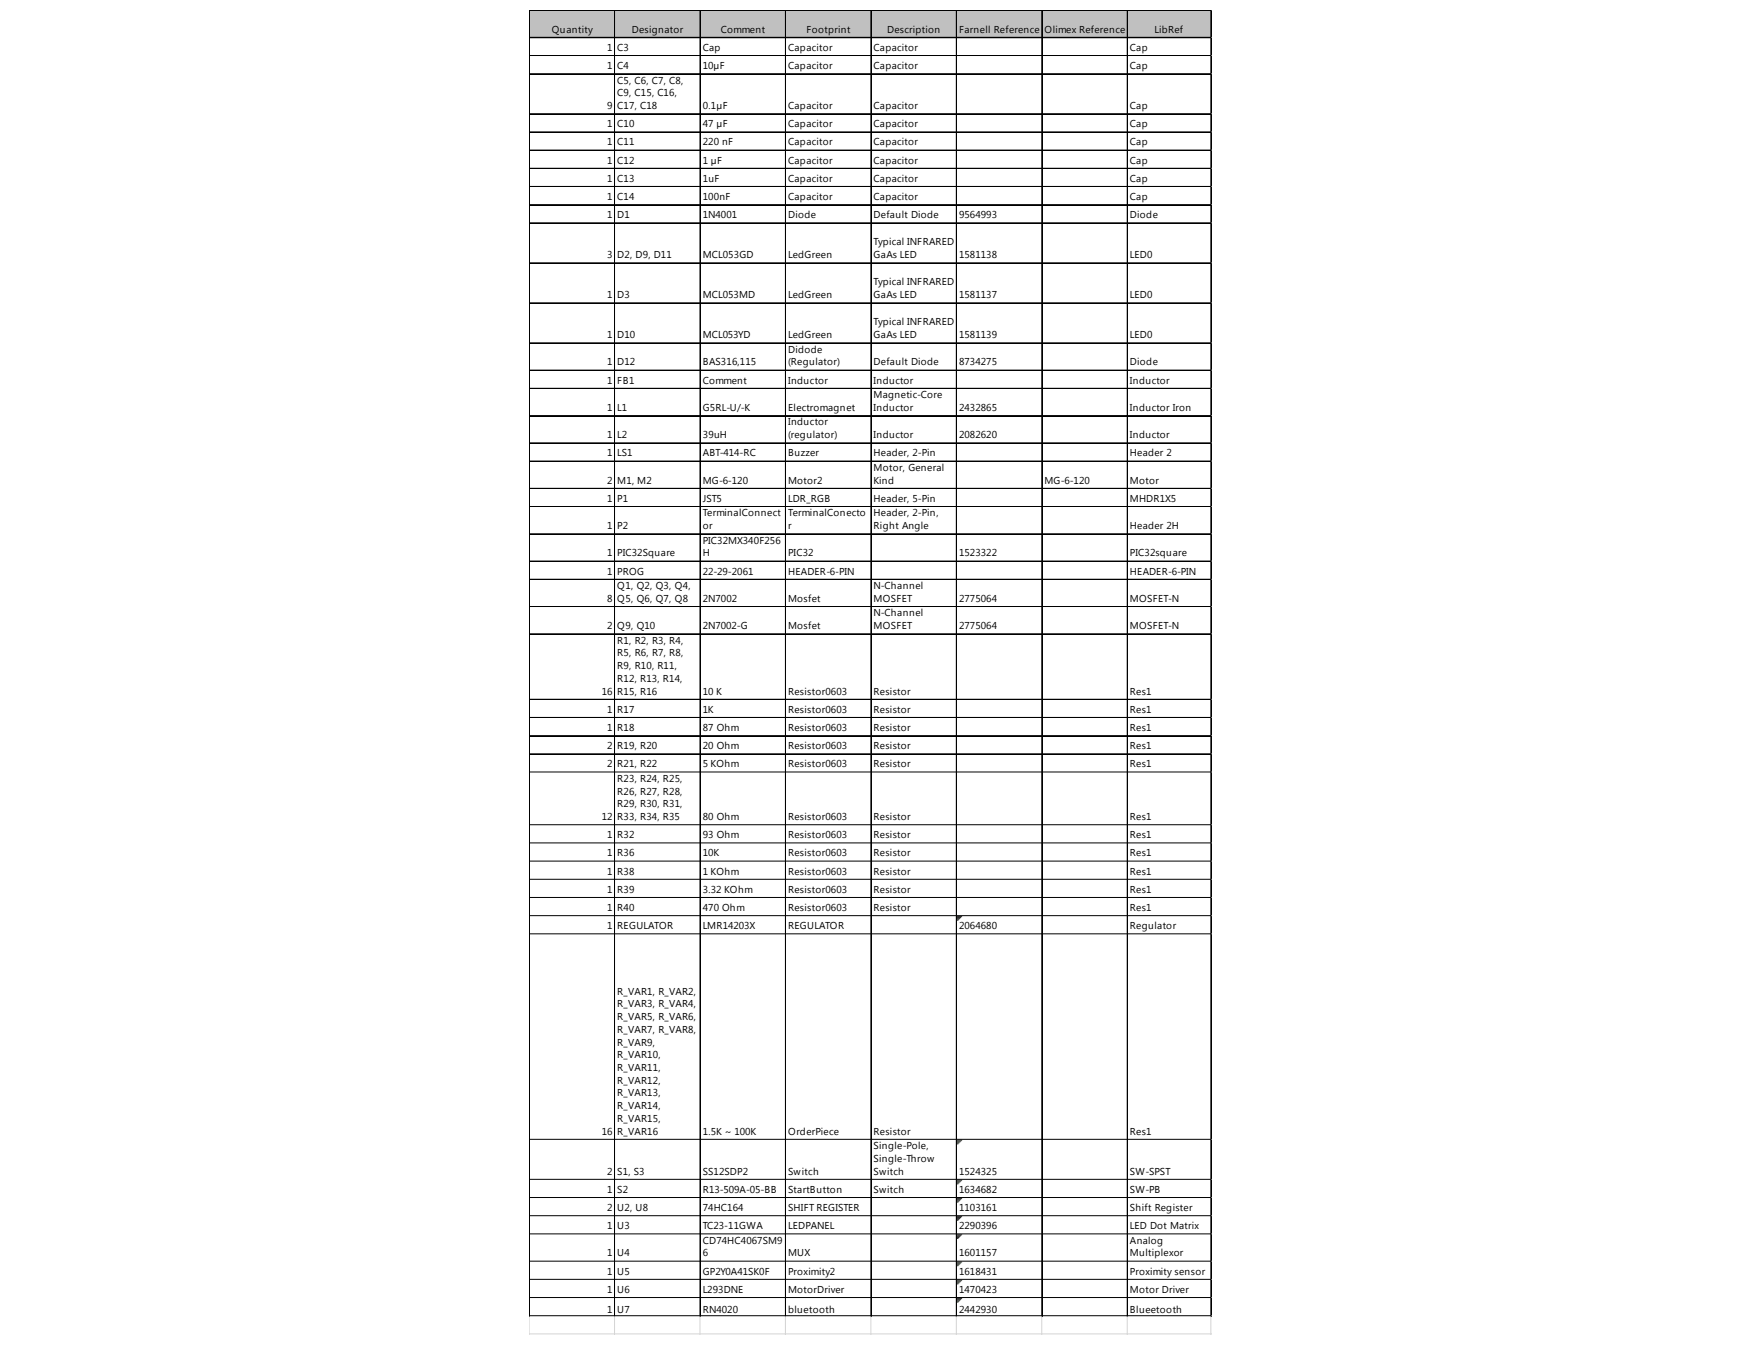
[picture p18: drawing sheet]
<svg xmlns="http://www.w3.org/2000/svg" width="279mm" height="216mm" viewBox="0 0 279 216" stroke-linecap="round" stroke-linejoin="round" font-family="sans-serif">
<defs><g id="words">
<g font-size="1.6">
<text x="88.5" y="5.2">Quantity</text>
<text x="101.3" y="5.2">Designator</text>
<text x="115.6" y="5.2">Comment</text>
<text x="129.3" y="5.2">Footprint</text>
<text x="142.2" y="5.2">Description</text>
<text x="153.7" y="5.2">Farnell Reference</text>
<text x="167.4" y="5.2">Olimex Reference</text>
<text x="185.1" y="5.2">LibRef</text>
<text x="97.3" y="8.2">1</text>
<text x="97.3" y="11.1">1</text>
<text x="98.9" y="8.2">C3</text>
<text x="98.9" y="11.1">C4</text>
<text x="112.6" y="8.2">Cap</text>
<text x="112.6" y="11.1">10µF</text>
<text x="126.3" y="8.2">Capacitor</text>
<text x="126.3" y="11.1">Capacitor</text>
<text x="140" y="8.2">Capacitor</text>
<text x="140" y="11.1">Capacitor</text>
<text x="181.1" y="8.2">Cap</text>
<text x="181.1" y="11.1">Cap</text>
<text x="97.3" y="17.5">9</text>
<text x="98.9" y="13.4">C5, C6, C7, C8,</text>
<text x="98.9" y="15.4">C9, C15, C16,</text>
<text x="98.9" y="17.5">C17, C18</text>
<text x="112.6" y="17.5">0.1µF</text>
<text x="126.3" y="17.5">Capacitor</text>
<text x="140" y="17.5">Capacitor</text>
<text x="181.1" y="17.5">Cap</text>
<text x="97.3" y="20.4">1</text>
<text x="97.3" y="23.3">1</text>
<text x="98.9" y="20.4">C10</text>
<text x="98.9" y="23.3">C11</text>
<text x="112.6" y="20.4">47 µF</text>
<text x="112.6" y="23.3">220 nF</text>
<text x="126.3" y="20.4">Capacitor</text>
<text x="126.3" y="23.3">Capacitor</text>
<text x="140" y="20.4">Capacitor</text>
<text x="140" y="23.3">Capacitor</text>
<text x="181.1" y="20.4">Cap</text>
<text x="181.1" y="23.3">Cap</text>
<text x="97.3" y="26.2">1</text>
<text x="97.3" y="29.1">1</text>
<text x="98.9" y="26.2">C12</text>
<text x="98.9" y="29.1">C13</text>
<text x="112.6" y="26.2">1 µF</text>
<text x="112.6" y="29.1">1uF</text>
<text x="126.3" y="26.2">Capacitor</text>
<text x="126.3" y="29.1">Capacitor</text>
<text x="140" y="26.2">Capacitor</text>
<text x="140" y="29.1">Capacitor</text>
<text x="181.1" y="26.2">Cap</text>
<text x="181.1" y="29.1">Cap</text>
<text x="97.3" y="32.1">1</text>
<text x="97.3" y="35">1</text>
<text x="98.9" y="32.1">C14</text>
<text x="98.9" y="35">D1</text>
<text x="112.6" y="32.1">100nF</text>
<text x="112.6" y="35">1N4001</text>
<text x="126.3" y="32.1">Capacitor</text>
<text x="126.3" y="35">Diode</text>
<text x="140" y="32.1">Capacitor</text>
<text x="140" y="35">Default Diode</text>
<text x="153.7" y="35">9564993</text>
<text x="181.1" y="32.1">Cap</text>
<text x="181.1" y="35">Diode</text>
<text x="97.3" y="41.4">3</text>
<text x="98.9" y="41.4">D2, D9, D11</text>
<text x="112.6" y="41.4">MCL053GD</text>
<text x="126.3" y="41.4">LedGreen</text>
<text x="140" y="39.3">Typical INFRARED</text>
<text x="140" y="41.4">GaAs LED</text>
<text x="153.7" y="41.4">1581138</text>
<text x="181.1" y="41.4">LED0</text>
<text x="97.3" y="47.8">1</text>
<text x="98.9" y="47.8">D3</text>
<text x="112.6" y="47.8">MCL053MD</text>
<text x="126.3" y="47.8">LedGreen</text>
<text x="140" y="45.7">Typical INFRARED</text>
<text x="140" y="47.8">GaAs LED</text>
<text x="153.7" y="47.8">1581137</text>
<text x="181.1" y="47.8">LED0</text>
<text x="140" y="52.2">Typical INFRARED</text>
<text x="97.3" y="54.2">1</text>
<text x="97.3" y="58.6">1</text>
<text x="98.9" y="54.2">D10</text>
<text x="98.9" y="58.6">D12</text>
<text x="112.6" y="54.2">MCL053YD</text>
<text x="112.6" y="58.6">BAS316,115</text>
<text x="126.3" y="54.2">LedGreen</text>
<text x="126.3" y="56.5">Didode</text>
<text x="126.3" y="58.6">(Regulator)</text>
<text x="140" y="54.2">GaAs LED</text>
<text x="140" y="58.6">Default Diode</text>
<text x="153.7" y="54.2">1581139</text>
<text x="153.7" y="58.6">8734275</text>
<text x="181.1" y="54.2">LED0</text>
<text x="181.1" y="58.6">Diode</text>
<text x="97.3" y="61.5">1</text>
<text x="97.3" y="65.9">1</text>
<text x="98.9" y="61.5">FB1</text>
<text x="98.9" y="65.9">L1</text>
<text x="112.6" y="61.5">Comment</text>
<text x="112.6" y="65.9">G5RL-U/-K</text>
<text x="126.3" y="61.5">Inductor</text>
<text x="126.3" y="65.9">Electromagnet</text>
<text x="140" y="61.5">Inductor</text>
<text x="140" y="63.8">Magnetic-Core</text>
<text x="140" y="65.9">Inductor</text>
<text x="153.7" y="65.9">2432865</text>
<text x="181.1" y="61.5">Inductor</text>
<text x="181.1" y="65.9">Inductor Iron</text>
<text x="97.3" y="70.2">1</text>
<text x="98.9" y="70.2">L2</text>
<text x="112.6" y="70.2">39uH</text>
<text x="126.3" y="68.2">Inductor</text>
<text x="126.3" y="70.2">(regulator)</text>
<text x="140" y="70.2">Inductor</text>
<text x="153.7" y="70.2">2082620</text>
<text x="181.1" y="70.2">Inductor</text>
<text x="97.3" y="73.1">1</text>
<text x="97.3" y="77.5">2</text>
<text x="98.9" y="73.1">LS1</text>
<text x="98.9" y="77.5">M1, M2</text>
<text x="112.6" y="73.1">ABT-414-RC</text>
<text x="112.6" y="77.5">MG-6-120</text>
<text x="126.3" y="73.1">Buzzer</text>
<text x="126.3" y="77.5">Motor2</text>
<text x="140" y="73.1">Header, 2-Pin</text>
<text x="140" y="75.5">Motor, General</text>
<text x="140" y="77.5">Kind</text>
<text x="167.4" y="77.5">MG-6-120</text>
<text x="181.1" y="73.1">Header 2</text>
<text x="181.1" y="77.5">Motor</text>
<text x="97.3" y="80.4">1</text>
<text x="98.9" y="80.4">P1</text>
<text x="112.6" y="80.4">JST5</text>
<text x="112.6" y="82.8">TerminalConnect</text>
<text x="126.3" y="80.4">LDR_RGB</text>
<text x="126.3" y="82.8">TerminalConecto</text>
<text x="140" y="80.4">Header, 5-Pin</text>
<text x="140" y="82.8">Header, 2-Pin,</text>
<text x="181.1" y="80.4">MHDR1X5</text>
<text x="97.3" y="84.8">1</text>
<text x="97.3" y="89.2">1</text>
<text x="98.9" y="84.8">P2</text>
<text x="98.9" y="89.2">PIC32Square</text>
<text x="112.6" y="84.8">or</text>
<text x="112.6" y="87.1">PIC32MX340F256</text>
<text x="112.6" y="89.2">H</text>
<text x="126.3" y="84.8">r</text>
<text x="126.3" y="89.2">PIC32</text>
<text x="140" y="84.8">Right Angle</text>
<text x="153.7" y="89.2">1523322</text>
<text x="181.1" y="84.8">Header 2H</text>
<text x="181.1" y="89.2">PIC32square</text>
<text x="97.3" y="92.1">1</text>
<text x="98.9" y="92.1">PROG</text>
<text x="98.9" y="94.4">Q1, Q2, Q3, Q4,</text>
<text x="112.6" y="92.1">22-29-2061</text>
<text x="126.3" y="92.1">HEADER-6-PIN</text>
<text x="140" y="94.4">N-Channel</text>
<text x="181.1" y="92.1">HEADER-6-PIN</text>
<text x="97.3" y="96.5">8</text>
<text x="97.3" y="100.8">2</text>
<text x="98.9" y="96.5">Q5, Q6, Q7, Q8</text>
<text x="98.9" y="100.8">Q9, Q10</text>
<text x="112.6" y="96.5">2N7002</text>
<text x="112.6" y="100.8">2N7002-G</text>
<text x="126.3" y="96.5">Mosfet</text>
<text x="126.3" y="100.8">Mosfet</text>
<text x="140" y="96.5">MOSFET</text>
<text x="140" y="98.8">N-Channel</text>
<text x="140" y="100.8">MOSFET</text>
<text x="153.7" y="96.5">2775064</text>
<text x="153.7" y="100.8">2775064</text>
<text x="181.1" y="96.5">MOSFET-N</text>
<text x="181.1" y="100.8">MOSFET-N</text>
<text x="98.9" y="103.2">R1, R2, R3, R4,</text>
<text x="98.9" y="105.2">R5, R6, R7, R8,</text>
<text x="98.9" y="107.2">R9, R10, R11,</text>
<text x="96.5" y="111.3">16</text>
<text x="98.9" y="109.3">R12, R13, R14,</text>
<text x="98.9" y="111.3">R15, R16</text>
<text x="112.6" y="111.3">10 K</text>
<text x="126.3" y="111.3">Resistor0603</text>
<text x="140" y="111.3">Resistor</text>
<text x="181.1" y="111.3">Res1</text>
<text x="97.3" y="114.2">1</text>
<text x="97.3" y="117.2">1</text>
<text x="98.9" y="114.2">R17</text>
<text x="98.9" y="117.2">R18</text>
<text x="112.6" y="114.2">1K</text>
<text x="112.6" y="117.2">87 Ohm</text>
<text x="126.3" y="114.2">Resistor0603</text>
<text x="126.3" y="117.2">Resistor0603</text>
<text x="140" y="114.2">Resistor</text>
<text x="140" y="117.2">Resistor</text>
<text x="181.1" y="114.2">Res1</text>
<text x="181.1" y="117.2">Res1</text>
<text x="97.3" y="120.1">2</text>
<text x="97.3" y="123">2</text>
<text x="98.9" y="120.1">R19, R20</text>
<text x="98.9" y="123">R21, R22</text>
<text x="98.9" y="125.3">R23, R24, R25,</text>
<text x="112.6" y="120.1">20 Ohm</text>
<text x="112.6" y="123">5 KOhm</text>
<text x="126.3" y="120.1">Resistor0603</text>
<text x="126.3" y="123">Resistor0603</text>
<text x="140" y="120.1">Resistor</text>
<text x="140" y="123">Resistor</text>
<text x="181.1" y="120.1">Res1</text>
<text x="181.1" y="123">Res1</text>
<text x="96.5" y="131.4">12</text>
<text x="98.9" y="127.4">R26, R27, R28,</text>
<text x="98.9" y="129.4">R29, R30, R31,</text>
<text x="98.9" y="131.4">R33, R34, R35</text>
<text x="112.6" y="131.4">80 Ohm</text>
<text x="126.3" y="131.4">Resistor0603</text>
<text x="140" y="131.4">Resistor</text>
<text x="181.1" y="131.4">Res1</text>
<text x="97.3" y="134.4">1</text>
<text x="97.3" y="137.3">1</text>
<text x="98.9" y="134.4">R32</text>
<text x="98.9" y="137.3">R36</text>
<text x="112.6" y="134.4">93 Ohm</text>
<text x="112.6" y="137.3">10K</text>
<text x="126.3" y="134.4">Resistor0603</text>
<text x="126.3" y="137.3">Resistor0603</text>
<text x="140" y="134.4">Resistor</text>
<text x="140" y="137.3">Resistor</text>
<text x="181.1" y="134.4">Res1</text>
<text x="181.1" y="137.3">Res1</text>
<text x="97.3" y="140.2">1</text>
<text x="97.3" y="143.1">1</text>
<text x="98.9" y="140.2">R38</text>
<text x="98.9" y="143.1">R39</text>
<text x="112.6" y="140.2">1 KOhm</text>
<text x="112.6" y="143.1">3.32 KOhm</text>
<text x="126.3" y="140.2">Resistor0603</text>
<text x="126.3" y="143.1">Resistor0603</text>
<text x="140" y="140.2">Resistor</text>
<text x="140" y="143.1">Resistor</text>
<text x="181.1" y="140.2">Res1</text>
<text x="181.1" y="143.1">Res1</text>
<text x="97.3" y="146">1</text>
<text x="97.3" y="148.9">1</text>
<text x="98.9" y="146">R40</text>
<text x="98.9" y="148.9">REGULATOR</text>
<text x="112.6" y="146">470 Ohm</text>
<text x="112.6" y="148.9">LMR14203X</text>
<text x="126.3" y="146">Resistor0603</text>
<text x="126.3" y="148.9">REGULATOR</text>
<text x="140" y="146">Resistor</text>
<text x="153.7" y="148.9">2064680</text>
<text x="181.1" y="146">Res1</text>
<text x="181.1" y="148.9">Regulator</text>
<text x="98.9" y="159.4">R_VAR1, R_VAR2,</text>
<text x="98.9" y="161.5">R_VAR3, R_VAR4,</text>
<text x="98.9" y="163.5">R_VAR5, R_VAR6,</text>
<text x="98.9" y="165.5">R_VAR7, R_VAR8,</text>
<text x="98.9" y="167.6">R_VAR9,</text>
<text x="98.9" y="169.6">R_VAR10,</text>
<text x="98.9" y="171.7">R_VAR11,</text>
<text x="98.9" y="173.7">R_VAR12,</text>
<text x="98.9" y="175.7">R_VAR13,</text>
<text x="98.9" y="177.8">R_VAR14,</text>
<text x="98.9" y="179.8">R_VAR15,</text>
<text x="96.5" y="181.9">16</text>
<text x="98.9" y="181.9">R_VAR16</text>
<text x="112.6" y="181.9">1.5K ~ 100K</text>
<text x="126.3" y="181.9">OrderPiece</text>
<text x="140" y="181.9">Resistor</text>
<text x="140" y="184.2">Single-Pole,</text>
<text x="181.1" y="181.9">Res1</text>
<text x="97.3" y="188.3">2</text>
<text x="97.3" y="191.2">1</text>
<text x="98.9" y="188.3">S1, S3</text>
<text x="98.9" y="191.2">S2</text>
<text x="112.6" y="188.3">SS12SDP2</text>
<text x="112.6" y="191.2">R13-509A-05-BB</text>
<text x="126.3" y="188.3">Switch</text>
<text x="126.3" y="191.2">StartButton</text>
<text x="140" y="186.2">Single-Throw</text>
<text x="140" y="188.3">Switch</text>
<text x="140" y="191.2">Switch</text>
<text x="153.7" y="188.3">1524325</text>
<text x="153.7" y="191.2">1634682</text>
<text x="181.1" y="188.3">SW-SPST</text>
<text x="181.1" y="191.2">SW-PB</text>
<text x="97.3" y="194.1">2</text>
<text x="97.3" y="197">1</text>
<text x="98.9" y="194.1">U2, U8</text>
<text x="98.9" y="197">U3</text>
<text x="112.6" y="194.1">74HC164</text>
<text x="112.6" y="197">TC23-11GWA</text>
<text x="126.3" y="194.1">SHIFT REGISTER</text>
<text x="126.3" y="197">LEDPANEL</text>
<text x="153.7" y="194.1">1103161</text>
<text x="153.7" y="197">2290396</text>
<text x="181.1" y="194.1">Shift Register</text>
<text x="181.1" y="197">LED Dot Matrix</text>
<text x="97.3" y="201.4">1</text>
<text x="98.9" y="201.4">U4</text>
<text x="112.6" y="199.4">CD74HC4067SM9</text>
<text x="112.6" y="201.4">6</text>
<text x="126.3" y="201.4">MUX</text>
<text x="153.7" y="201.4">1601157</text>
<text x="181.1" y="199.4">Analog</text>
<text x="181.1" y="201.4">Multiplexor</text>
<text x="97.3" y="204.3">1</text>
<text x="97.3" y="207.2">1</text>
<text x="98.9" y="204.3">U5</text>
<text x="98.9" y="207.2">U6</text>
<text x="112.6" y="204.3">GP2Y0A41SK0F</text>
<text x="112.6" y="207.2">L293DNE</text>
<text x="126.3" y="204.3">Proximity2</text>
<text x="126.3" y="207.2">MotorDriver</text>
<text x="153.7" y="204.3">1618431</text>
<text x="153.7" y="207.2">1470423</text>
<text x="181.1" y="204.3">Proximity sensor</text>
<text x="181.1" y="207.2">Motor Driver</text>
<text x="97.3" y="210.4">1</text>
<text x="98.9" y="210.4">U7</text>
<text x="112.6" y="210.4">RN4020</text>
<text x="126.3" y="210.4">bluetooth</text>
<text x="153.7" y="210.4">2442930</text>
<text x="181.1" y="210.4">Blueetooth</text>
</g>
</g></defs>
<path d="M84.9 1.7h109.3v4.4h-109.3z" fill="#c0c0c0"/>
<g fill="none" stroke="#008000" stroke-width=".16">
<path d="M153.4 146.9h.8M153.4 147.1h.6M153.4 147.2h.5M153.4 147.3h.3M153.4 147.5h.2M153.4 182.8h.8M153.4 182.9h.6M153.4 183.1h.5M153.4 183.2h.3M153.4 183.3h.2M153.4 189.2h.8M153.4 189.3h.6"/>
<path d="M153.4 189.5h.5M153.4 189.6h.3M153.4 189.8h.2M153.4 192.1h.8M153.4 192.2h.6M153.4 192.4h.5M153.4 192.5h.3M153.4 192.7h.2M153.4 195h.8M153.4 195.1h.6M153.4 195.3h.5M153.4 195.4h.3"/>
<path d="M153.4 195.6h.2M153.4 197.9h.8M153.4 198.1h.6M153.4 198.2h.5M153.4 198.4h.3M153.4 198.5h.2M153.4 202.3h.8M153.4 202.4h.6M153.4 202.6h.5M153.4 202.7h.3M153.4 202.9h.2M153.4 205.2h.8"/>
<path d="M153.4 205.3h.6M153.4 205.5h.5M153.4 205.6h.3M153.4 205.8h.2M153.4 208.1h.8M153.4 208.3h.6M153.4 208.4h.5M153.4 208.6h.3M153.4 208.7h.2"/>
</g>
<g fill="none" stroke="#000" stroke-width=".16">
<path d="M84.8 1.6v209.4M84.9 1.6v209.4M85 1.6h109.2M85 1.7h109.2M85 6h109.2M85 6.1h109.2M85 8.9h109.2M85 9h109.2M85 11.8h109.2M85 11.9h109.2M85 18.2h109.2M85 18.3h109.2"/>
<path d="M98.5 1.8v209.2M98.6 1.8v209.2M112.2 1.8v209.2M112.3 1.8v209.2M125.9 1.8v209.2M126 1.8v209.2M139.6 1.8v209.2M139.7 1.8v209.2M153.3 1.8v209.2M153.4 1.8v209.2M167 1.8v209.2M167.1 1.8v209.2"/>
<path d="M180.7 1.8v209.2M180.8 1.8v209.2M194.1 1.8v209.2M194.2 1.8v209.2M85 21.1h109.2M85 21.2h109.2M85 24.1h109.2M85 27h109.2M85 29.9h109.2M85 30h109.2M85 32.8h109.2M85 32.9h109.2"/>
<path d="M85 35.7h109.2M85 35.8h109.2M85 42.1h109.2M85 42.2h109.2M85 48.5h109.2M85 48.6h109.2M85 55h109.2M85 59.3h109.2M85 59.4h109.2M85 62.2h109.2M85 62.3h109.2M85 66.6h109.2"/>
<path d="M85 66.7h109.2M85 71h109.2M85 71.1h109.2M85 73.9h109.2M85 74h109.2M85 78.3h109.2M85 81.2h109.2M85 81.3h109.2M85 85.6h109.2M85 89.9h109.2M85 90h109.2M85 92.8h109.2"/>
<path d="M85 92.9h109.2M85 97.2h109.2M85 97.3h109.2M85 101.6h109.2M85 101.7h109.2M85 112.1h109.2M85 112.2h109.2M85 115h109.2M85 115.1h109.2M85 117.9h109.2M85 118h109.2M85 120.8h109.2"/>
<path d="M85 120.9h109.2M85 123.7h109.2M85 132.2h109.2M85 135.1h109.2M85 138h109.2M85 140.9h109.2M85 143.8h109.2M85 146.8h109.2M85 149.7h109.2M85 182.6h109.2M85 189h109.2M85 191.9h109.2"/>
<path d="M85 194.9h109.2M85 197.8h109.2M85 202.1h109.2M85 205.1h109.2M85 208h109.2M85 210.9h109.2"/>
</g>
<path d="M194.2 1.6h.1M84.8 211v3M98.5 211v3M112.2 211v3M125.9 211v3M139.6 211v3M153.3 211v3M167 211v3M180.7 211v3M194.1 211v3" fill="none" stroke="#d4d4d4" stroke-width=".16"/>
<path d="M194.2 1.6l.1 .2z" fill="#d4d4d4"/>
<path d="M194.2 6h.1" fill="none" stroke="#d4d4d4" stroke-width=".16"/>
<path d="M194.2 6l.1 .1z" fill="#d4d4d4"/>
<path d="M194.2 8.9h.1" fill="none" stroke="#d4d4d4" stroke-width=".16"/>
<path d="M194.2 8.9l.1 .1z" fill="#d4d4d4"/>
<path d="M194.2 11.8h.1" fill="none" stroke="#d4d4d4" stroke-width=".16"/>
<path d="M194.2 11.8l.1 .2z" fill="#d4d4d4"/>
<path d="M194.2 18.2h.1" fill="none" stroke="#d4d4d4" stroke-width=".16"/>
<path d="M194.2 18.2l.1 .2z" fill="#d4d4d4"/>
<path d="M194.2 21.1h.1" fill="none" stroke="#d4d4d4" stroke-width=".16"/>
<path d="M194.2 21.1l.1 .2z" fill="#d4d4d4"/>
<path d="M194.2 24.1h.1" fill="none" stroke="#d4d4d4" stroke-width=".16"/>
<path d="M194.2 24.1l.1 .1z" fill="#d4d4d4"/>
<path d="M194.2 27h.1" fill="none" stroke="#d4d4d4" stroke-width=".16"/>
<path d="M194.2 27l.1 .1z" fill="#d4d4d4"/>
<path d="M194.2 29.9h.1" fill="none" stroke="#d4d4d4" stroke-width=".16"/>
<path d="M194.2 29.9l.1 .1z" fill="#d4d4d4"/>
<path d="M194.2 32.8h.1" fill="none" stroke="#d4d4d4" stroke-width=".16"/>
<path d="M194.2 32.8l.1 .1z" fill="#d4d4d4"/>
<path d="M194.2 35.7h.1" fill="none" stroke="#d4d4d4" stroke-width=".16"/>
<path d="M194.2 35.7l.1 .2z" fill="#d4d4d4"/>
<path d="M194.2 42.1h.1" fill="none" stroke="#d4d4d4" stroke-width=".16"/>
<path d="M194.2 42.1l.1 .2z" fill="#d4d4d4"/>
<path d="M194.2 48.5h.1" fill="none" stroke="#d4d4d4" stroke-width=".16"/>
<path d="M194.2 48.5l.1 .2z" fill="#d4d4d4"/>
<path d="M194.2 55h.1" fill="none" stroke="#d4d4d4" stroke-width=".16"/>
<path d="M194.2 55l.1 .1z" fill="#d4d4d4"/>
<path d="M194.2 59.3h.1" fill="none" stroke="#d4d4d4" stroke-width=".16"/>
<path d="M194.2 59.3l.1 .2z" fill="#d4d4d4"/>
<path d="M194.2 62.2h.1" fill="none" stroke="#d4d4d4" stroke-width=".16"/>
<path d="M194.2 62.2l.1 .2z" fill="#d4d4d4"/>
<path d="M194.2 66.6h.1" fill="none" stroke="#d4d4d4" stroke-width=".16"/>
<path d="M194.2 66.6l.1 .2z" fill="#d4d4d4"/>
<path d="M194.2 71h.1" fill="none" stroke="#d4d4d4" stroke-width=".16"/>
<path d="M194.2 71l.1 .1z" fill="#d4d4d4"/>
<path d="M194.2 73.9h.1" fill="none" stroke="#d4d4d4" stroke-width=".16"/>
<path d="M194.2 73.9l.1 .1z" fill="#d4d4d4"/>
<path d="M194.2 78.3h.1" fill="none" stroke="#d4d4d4" stroke-width=".16"/>
<path d="M194.2 78.3l.1 .1z" fill="#d4d4d4"/>
<path d="M194.2 81.2h.1" fill="none" stroke="#d4d4d4" stroke-width=".16"/>
<path d="M194.2 81.2l.1 .1z" fill="#d4d4d4"/>
<path d="M194.2 85.6h.1" fill="none" stroke="#d4d4d4" stroke-width=".16"/>
<path d="M194.2 85.6l.1 .1z" fill="#d4d4d4"/>
<path d="M194.2 89.9h.1" fill="none" stroke="#d4d4d4" stroke-width=".16"/>
<path d="M194.2 89.9l.1 .2z" fill="#d4d4d4"/>
<path d="M194.2 92.8h.1" fill="none" stroke="#d4d4d4" stroke-width=".16"/>
<path d="M194.2 92.8l.1 .2z" fill="#d4d4d4"/>
<path d="M194.2 97.2h.1" fill="none" stroke="#d4d4d4" stroke-width=".16"/>
<path d="M194.2 97.2l.1 .2z" fill="#d4d4d4"/>
<path d="M194.2 101.6h.1" fill="none" stroke="#d4d4d4" stroke-width=".16"/>
<path d="M194.2 101.6l.1 .1z" fill="#d4d4d4"/>
<path d="M194.2 112.1h.1" fill="none" stroke="#d4d4d4" stroke-width=".16"/>
<path d="M194.2 112.1l.1 .1z" fill="#d4d4d4"/>
<path d="M194.2 115h.1" fill="none" stroke="#d4d4d4" stroke-width=".16"/>
<path d="M194.2 115l.1 .1z" fill="#d4d4d4"/>
<path d="M194.2 117.9h.1" fill="none" stroke="#d4d4d4" stroke-width=".16"/>
<path d="M194.2 117.9l.1 .2z" fill="#d4d4d4"/>
<path d="M194.2 120.8h.1" fill="none" stroke="#d4d4d4" stroke-width=".16"/>
<path d="M194.2 120.8l.1 .2z" fill="#d4d4d4"/>
<path d="M194.2 123.7h.1" fill="none" stroke="#d4d4d4" stroke-width=".16"/>
<path d="M194.2 123.7l.1 .2z" fill="#d4d4d4"/>
<path d="M194.2 132.2h.1" fill="none" stroke="#d4d4d4" stroke-width=".16"/>
<path d="M194.2 132.2l.1 .1z" fill="#d4d4d4"/>
<path d="M194.2 135.1h.1" fill="none" stroke="#d4d4d4" stroke-width=".16"/>
<path d="M194.2 135.1l.1 .1z" fill="#d4d4d4"/>
<path d="M194.2 138h.1" fill="none" stroke="#d4d4d4" stroke-width=".16"/>
<path d="M194.2 138l.1 .2z" fill="#d4d4d4"/>
<path d="M194.2 140.9h.1" fill="none" stroke="#d4d4d4" stroke-width=".16"/>
<path d="M194.2 140.9l.1 .2z" fill="#d4d4d4"/>
<path d="M194.2 143.8h.1" fill="none" stroke="#d4d4d4" stroke-width=".16"/>
<path d="M194.2 143.8l.1 .2z" fill="#d4d4d4"/>
<path d="M194.2 146.8h.1" fill="none" stroke="#d4d4d4" stroke-width=".16"/>
<path d="M194.2 146.8l.1 .1z" fill="#d4d4d4"/>
<path d="M194.2 149.7h.1" fill="none" stroke="#d4d4d4" stroke-width=".16"/>
<path d="M194.2 149.7l.1 .1z" fill="#d4d4d4"/>
<path d="M194.2 182.6h.1" fill="none" stroke="#d4d4d4" stroke-width=".16"/>
<path d="M194.2 182.6l.1 .2z" fill="#d4d4d4"/>
<path d="M194.2 189h.1" fill="none" stroke="#d4d4d4" stroke-width=".16"/>
<path d="M194.2 189l.1 .2z" fill="#d4d4d4"/>
<path d="M194.2 191.9h.1" fill="none" stroke="#d4d4d4" stroke-width=".16"/>
<path d="M194.2 191.9l.1 .2z" fill="#d4d4d4"/>
<path d="M194.2 194.9h.1" fill="none" stroke="#d4d4d4" stroke-width=".16"/>
<path d="M194.2 194.9l.1 .1z" fill="#d4d4d4"/>
<path d="M194.2 197.8h.1" fill="none" stroke="#d4d4d4" stroke-width=".16"/>
<path d="M194.2 197.8l.1 .1z" fill="#d4d4d4"/>
<path d="M194.2 202.1h.1" fill="none" stroke="#d4d4d4" stroke-width=".16"/>
<path d="M194.2 202.1l.1 .2z" fill="#d4d4d4"/>
<path d="M194.2 205.1h.1" fill="none" stroke="#d4d4d4" stroke-width=".16"/>
<path d="M194.2 205.1l.1 .1z" fill="#d4d4d4"/>
<path d="M194.2 208h.1" fill="none" stroke="#d4d4d4" stroke-width=".16"/>
<path d="M194.2 208l.1 .1z" fill="#d4d4d4"/>
<path d="M194.2 210.9h.1" fill="none" stroke="#d4d4d4" stroke-width=".16"/>
<path d="M194.2 210.9l.1 .1z" fill="#d4d4d4"/>
<path d="M84.8 213.8h109.5" fill="none" stroke="#d4d4d4" stroke-width=".16"/>
<use href="#words"/>
</svg>
